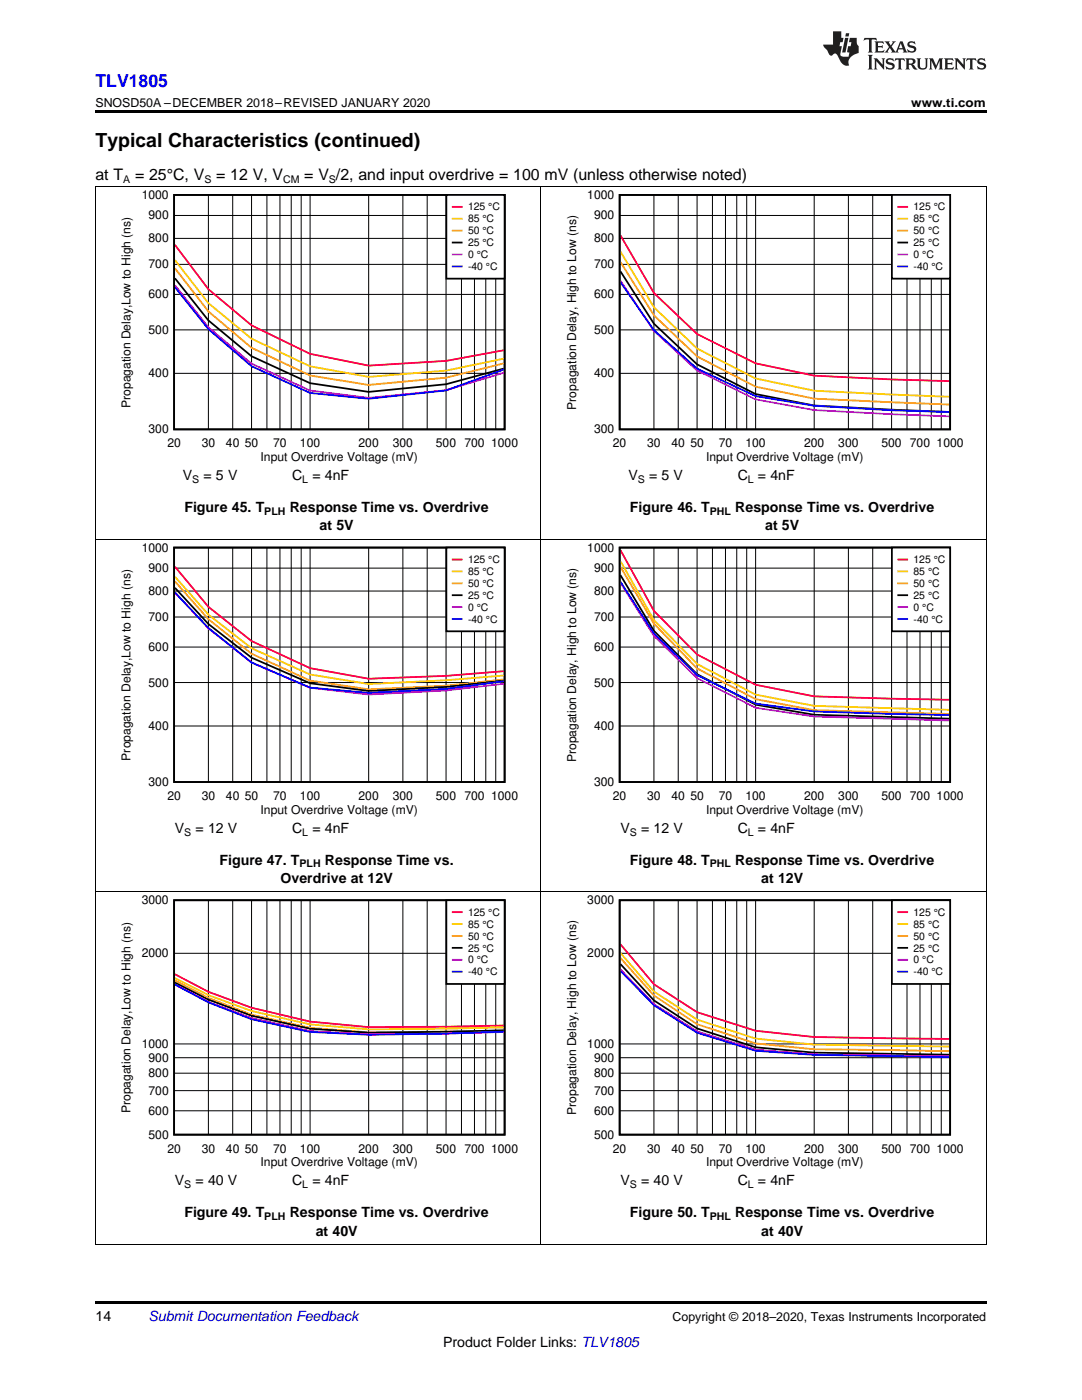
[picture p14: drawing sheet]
<svg xmlns="http://www.w3.org/2000/svg" width="216mm" height="279mm" viewBox="0 0 216 279" stroke-linecap="round" stroke-linejoin="round" font-family="sans-serif">
<defs><g id="words">
<text font-size="3.9" x="19" y="29.3">Typical Characteristics (continued)</text>
<text font-size="3.5" fill="#00f" x="19" y="17.3">TLV1805</text>
<g font-size="3.2">
<text x="19" y="36">at T</text>
<text x="27" y="36">= 25°C, V</text>
<text x="43.1" y="36">= 12 V, V</text>
<text x="60.7" y="36">= V /2, and input overdrive = 100 mV (unless otherwise noted)</text>
</g>
<g font-size="2.8">
<text x="36.5" y="95.8">V</text>
<text x="40.6" y="95.8">= 5 V</text>
<text x="58.3" y="95.8">C</text>
<text x="62.3" y="95.8">= 4nF</text>
<text x="125.4" y="95.8">V</text>
<text x="129.5" y="95.8">= 5 V</text>
<text x="147.2" y="95.8">C</text>
<text x="151.2" y="95.8">= 4nF</text>
<text x="36.8" y="102.2">Figure 45. T</text>
<text x="57.8" y="102.2">Response Time vs. Overdrive</text>
<text x="63.8" y="105.9">at 5V</text>
<text x="125.7" y="102.2">Figure 46. T</text>
<text x="146.7" y="102.2">Response Time vs. Overdrive</text>
<text x="152.7" y="105.9">at 5V</text>
<text x="34.9" y="166.2">V</text>
<text x="39" y="166.2">= 12 V</text>
<text x="58.3" y="166.2">C</text>
<text x="62.3" y="166.2">= 4nF</text>
<text x="123.8" y="166.2">V</text>
<text x="127.9" y="166.2">= 12 V</text>
<text x="147.2" y="166.2">C</text>
<text x="151.2" y="166.2">= 4nF</text>
<text x="43.8" y="172.5">Figure 47. T</text>
<text x="64.8" y="172.5">Response Time vs.</text>
<text x="125.7" y="172.5">Figure 48. T</text>
<text x="146.7" y="172.5">Response Time vs. Overdrive</text>
<text x="56" y="176.2">Overdrive at 12V</text>
<text x="151.9" y="176.2">at 12V</text>
<text x="34.9" y="236.6">V</text>
<text x="39" y="236.6">= 40 V</text>
<text x="58.3" y="236.6">C</text>
<text x="62.3" y="236.6">= 4nF</text>
<text x="123.8" y="236.6">V</text>
<text x="127.9" y="236.6">= 40 V</text>
<text x="147.2" y="236.6">C</text>
<text x="151.2" y="236.6">= 4nF</text>
<text x="36.8" y="242.9">Figure 49. T</text>
<text x="57.8" y="242.9">Response Time vs. Overdrive</text>
<text x="125.7" y="242.9">Figure 50. T</text>
<text x="146.7" y="242.9">Response Time vs. Overdrive</text>
<text x="63" y="246.6">at 40V</text>
<text x="151.9" y="246.6">at 40V</text>
<text x="19" y="263.6">14</text>
<text x="88.4" y="268.9">Product Folder Links: TLV1805</text>
</g>
<text font-size="2.8" fill="#0000c8" x="29.6" y="263.6">Submit Documentation Feedback</text>
<g font-size="2.5">
<text x="19" y="21.4">SNOSD50A –DECEMBER 2018–REVISED JANUARY 2020</text>
<text x="181.8" y="21.4">www.ti.com</text>
<text x="134.2" y="263.6">Copyright © 2018–2020, Texas Instruments Incorporated</text>
</g>
<g font-size="2.4">
<text x="28.3" y="39.7">1000</text>
<text x="117.2" y="39.7">1000</text>
<text x="29.6" y="43.8">900</text>
<text x="118.5" y="43.8">900</text>
<text x="29.6" y="53.6">700</text>
<text x="29.6" y="48.4">800</text>
<text x="118.5" y="53.6">700</text>
<text x="118.5" y="48.4">800</text>
<text x="29.6" y="59.5">600</text>
<text x="118.5" y="59.5">600</text>
<text x="29.6" y="66.6">500</text>
<text x="118.5" y="66.6">500</text>
<text x="29.6" y="75.3">400</text>
<text x="118.5" y="75.3">400</text>
<text x="26.1" y="81.4" transform="rotate(-90 26.1 81.4)">Propagation Delay,Low to High (ns)</text>
<text x="115" y="81.8" transform="rotate(-90 115 81.8)">Propagation Delay, High to Low (ns)</text>
<text x="29.6" y="86.5">300</text>
<text x="33.4" y="89.3">20</text>
<text x="40.2" y="89.3">30</text>
<text x="45.1" y="89.3">40</text>
<text x="48.9" y="89.3">50</text>
<text x="54.5" y="89.3">70</text>
<text x="59.9" y="89.3">100</text>
<text x="71.5" y="89.3">200</text>
<text x="78.4" y="89.3">300</text>
<text x="87" y="89.3">500</text>
<text x="92.7" y="89.3">700</text>
<text x="98" y="89.3">1000</text>
<text x="118.5" y="86.5">300</text>
<text x="122.3" y="89.3">20</text>
<text x="129.1" y="89.3">30</text>
<text x="134" y="89.3">40</text>
<text x="137.8" y="89.3">50</text>
<text x="143.4" y="89.3">70</text>
<text x="148.8" y="89.3">100</text>
<text x="160.4" y="89.3">200</text>
<text x="167.3" y="89.3">300</text>
<text x="175.9" y="89.3">500</text>
<text x="181.6" y="89.3">700</text>
<text x="186.9" y="89.3">1000</text>
<text x="52" y="92">Input Overdrive Voltage (mV)</text>
<text x="140.9" y="92">Input Overdrive Voltage (mV)</text>
<text x="28.3" y="110.1">1000</text>
<text x="117.2" y="110.1">1000</text>
<text x="29.6" y="118.7">800</text>
<text x="29.6" y="114.2">900</text>
<text x="118.5" y="118.7">800</text>
<text x="118.5" y="114.2">900</text>
<text x="29.6" y="123.9">700</text>
<text x="118.5" y="123.9">700</text>
<text x="29.6" y="129.9">600</text>
<text x="118.5" y="129.9">600</text>
<text x="29.6" y="137">500</text>
<text x="118.5" y="137">500</text>
<text x="29.6" y="145.7">400</text>
<text x="118.5" y="145.7">400</text>
<text x="26.1" y="151.8" transform="rotate(-90 26.1 151.8)">Propagation Delay,Low to High (ns)</text>
<text x="115" y="152.1" transform="rotate(-90 115 152.1)">Propagation Delay, High to Low (ns)</text>
<text x="29.6" y="156.9">300</text>
<text x="33.4" y="159.6">20</text>
<text x="40.2" y="159.6">30</text>
<text x="45.1" y="159.6">40</text>
<text x="48.9" y="159.6">50</text>
<text x="54.5" y="159.6">70</text>
<text x="59.9" y="159.6">100</text>
<text x="71.5" y="159.6">200</text>
<text x="78.4" y="159.6">300</text>
<text x="87" y="159.6">500</text>
<text x="92.7" y="159.6">700</text>
<text x="98" y="159.6">1000</text>
<text x="118.5" y="156.9">300</text>
<text x="122.3" y="159.6">20</text>
<text x="129.1" y="159.6">30</text>
<text x="134" y="159.6">40</text>
<text x="137.8" y="159.6">50</text>
<text x="143.4" y="159.6">70</text>
<text x="148.8" y="159.6">100</text>
<text x="160.4" y="159.6">200</text>
<text x="167.3" y="159.6">300</text>
<text x="175.9" y="159.6">500</text>
<text x="181.6" y="159.6">700</text>
<text x="186.9" y="159.6">1000</text>
<text x="52" y="162.4">Input Overdrive Voltage (mV)</text>
<text x="140.9" y="162.4">Input Overdrive Voltage (mV)</text>
<text x="28.3" y="180.5">3000</text>
<text x="117.2" y="180.5">3000</text>
<text x="28.3" y="191">2000</text>
<text x="117.2" y="191">2000</text>
<text x="28.3" y="209.1">1000</text>
<text x="117.2" y="209.1">1000</text>
<text x="29.6" y="215">800</text>
<text x="29.6" y="211.9">900</text>
<text x="118.5" y="215">800</text>
<text x="118.5" y="211.9">900</text>
<text x="29.6" y="218.5">700</text>
<text x="118.5" y="218.5">700</text>
<text x="26.1" y="222.2" transform="rotate(-90 26.1 222.2)">Propagation Delay,Low to High (ns)</text>
<text x="29.6" y="227.2">500</text>
<text x="29.6" y="222.5">600</text>
<text x="115" y="222.5" transform="rotate(-90 115 222.5)">Propagation Delay, High to Low (ns)</text>
<text x="118.5" y="227.2">500</text>
<text x="118.5" y="222.5">600</text>
<text x="33.4" y="230">20</text>
<text x="40.2" y="230">30</text>
<text x="45.1" y="230">40</text>
<text x="48.9" y="230">50</text>
<text x="52" y="232.8">Input Overdrive Voltage (mV)</text>
<text x="54.5" y="230">70</text>
<text x="59.9" y="230">100</text>
<text x="71.5" y="230">200</text>
<text x="78.4" y="230">300</text>
<text x="87" y="230">500</text>
<text x="92.7" y="230">700</text>
<text x="98" y="230">1000</text>
<text x="122.3" y="230">20</text>
<text x="129.1" y="230">30</text>
<text x="134" y="230">40</text>
<text x="137.8" y="230">50</text>
<text x="140.9" y="232.8">Input Overdrive Voltage (mV)</text>
<text x="143.4" y="230">70</text>
<text x="148.8" y="230">100</text>
<text x="160.4" y="230">200</text>
<text x="167.3" y="230">300</text>
<text x="175.9" y="230">500</text>
<text x="181.6" y="230">700</text>
<text x="186.9" y="230">1000</text>
</g>
<g font-size="2.1">
<text x="24.6" y="36.6">A</text>
<text x="40.8" y="36.6">S</text>
<text x="56.5" y="36.6">CM</text>
<text x="65.6" y="36.6">S</text>
<text x="93.4" y="42">125 °C</text>
<text x="93.4" y="44.4">85 °C</text>
<text x="93.4" y="46.8">50 °C</text>
<text x="182.3" y="42">125 °C</text>
<text x="182.3" y="44.4">85 °C</text>
<text x="182.3" y="46.8">50 °C</text>
<text x="93.4" y="49.1">25 °C</text>
<text x="93.4" y="51.5">0 °C</text>
<text x="93.4" y="53.9">-40 °C</text>
<text x="182.3" y="49.1">25 °C</text>
<text x="182.3" y="51.5">0 °C</text>
<text x="182.3" y="53.9">-40 °C</text>
<text x="38.3" y="96.4">S</text>
<text x="60.3" y="96.4">L</text>
<text x="127.2" y="96.4">S</text>
<text x="149.2" y="96.4">L</text>
<text x="52.7" y="102.7">PLH</text>
<text x="141.6" y="102.7">PHL</text>
<text x="93.4" y="112.4">125 °C</text>
<text x="182.3" y="112.4">125 °C</text>
<text x="93.4" y="114.8">85 °C</text>
<text x="93.4" y="117.1">50 °C</text>
<text x="93.4" y="119.5">25 °C</text>
<text x="182.3" y="114.8">85 °C</text>
<text x="182.3" y="117.1">50 °C</text>
<text x="182.3" y="119.5">25 °C</text>
<text x="93.4" y="121.9">0 °C</text>
<text x="93.4" y="124.3">-40 °C</text>
<text x="182.3" y="121.9">0 °C</text>
<text x="182.3" y="124.3">-40 °C</text>
<text x="36.8" y="166.8">S</text>
<text x="60.3" y="166.8">L</text>
<text x="125.7" y="166.8">S</text>
<text x="149.2" y="166.8">L</text>
<text x="59.8" y="173.1">PLH</text>
<text x="141.6" y="173.1">PHL</text>
<text x="93.4" y="182.8">125 °C</text>
<text x="93.4" y="185.1">85 °C</text>
<text x="182.3" y="182.8">125 °C</text>
<text x="182.3" y="185.1">85 °C</text>
<text x="93.4" y="187.5">50 °C</text>
<text x="93.4" y="189.9">25 °C</text>
<text x="182.3" y="187.5">50 °C</text>
<text x="182.3" y="189.9">25 °C</text>
<text x="93.4" y="192.3">0 °C</text>
<text x="93.4" y="194.7">-40 °C</text>
<text x="182.3" y="192.3">0 °C</text>
<text x="182.3" y="194.7">-40 °C</text>
<text x="36.8" y="237.1">S</text>
<text x="60.3" y="237.1">L</text>
<text x="125.7" y="237.1">S</text>
<text x="149.2" y="237.1">L</text>
<text x="52.7" y="243.5">PLH</text>
<text x="141.6" y="243.5">PHL</text>
</g>
</g></defs>
<path d="M19 248.4h.2zM196.7 248.4h.1zM19 259.7h177.8v.5h-177.8z" fill="#000"/>
<path d="M19.1 178v70.4M107.9 178v70.4M196.8 178v70.4M19 248.3h177.8" fill="none" stroke="#000" stroke-width=".2"/>
<path d="M23.7 178.7h79.6v54.7h-79.6z" fill-rule="evenodd" fill="#fff"/>
<path d="M34.7 179.7h66v46.7h-66zM34.9 196.1l6.7 3.4 8.6 3.2 11.7 2.6 11.7 .8 26.9-.5" fill="none" stroke="#000" stroke-width=".35"/>
<g fill="none" stroke="#000" stroke-width=".2">
<path d="M41.6 179.7v46.8M46.4 179.7v46.8M50.2 179.7v46.8M53.3 179.7v46.8M55.9 179.7v46.8M58.1 179.7v46.8M60.1 179.7v46.8M61.9 179.7v46.8M73.6 179.7v46.8M80.4 179.7v46.8M85.2 179.7v46.8M89 179.7v46.8"/>
<path d="M92.1 179.7v46.8M94.7 179.7v46.8M96.9 179.7v46.8M98.9 179.7v46.8M34.7 190.3h66M34.7 217.7h66M34.7 214.2h66M34.7 211.1h66M34.7 208.3h66M34.7 221.7h66"/>
</g>
<path d="M34.9 194.4l6.7 3.5 8.6 3.2 11.7 2.8 11.7 1.1 15.4-.1 11.5-.2" fill="none" stroke="#f00" stroke-width=".35"/>
<path d="M34.9 195.2l6.7 3.4 8.6 3.2 11.7 2.6 11.7 1 26.9-.3" fill="none" stroke="#fc0" stroke-width=".35"/>
<path d="M34.9 195.6l6.7 3.6 8.6 3.3 11.7 2.6 11.7 .9 26.9-.3" fill="none" stroke="#f90" stroke-width=".35"/>
<path d="M34.9 196.5l6.7 3.5 8.6 3.2 11.7 2.6 11.7 .7 26.9-.5" fill="none" stroke="#f0f" stroke-width=".35"/>
<path d="M34.9 196.5l6.7 3.5 8.6 3.4 11.7 2.5 11.7 .6 15.4-.2 11.5-.4" fill="none" stroke="#00f" stroke-width=".35"/>
<path d="M89.1 179.7h11.6v16.7h-11.6z" fill-rule="evenodd" fill="#fff"/>
<path d="M89.1 179.7h11.6v16.7h-11.6zM90.3 189.2h1.8" fill="none" stroke="#000" stroke-width=".35"/>
<path d="M90.3 182h1.8" fill="none" stroke="#f00" stroke-width=".35"/>
<path d="M90.3 184.4h1.8" fill="none" stroke="#fc0" stroke-width=".35"/>
<path d="M90.3 186.8h1.8" fill="none" stroke="#f90" stroke-width=".35"/>
<path d="M90.3 191.5h1.8" fill="none" stroke="#f0f" stroke-width=".35"/>
<path d="M90.3 193.9h1.8" fill="none" stroke="#00f" stroke-width=".35"/>
<path d="M112.6 178.7h79.6v54.7h-79.6z" fill-rule="evenodd" fill="#fff"/>
<path d="M123.6 179.7h66v46.7h-66zM123.8 192.4l6.7 7.3 8.6 5.5 11.7 3.8 11.7 1.1 26.9 .4" fill="none" stroke="#000" stroke-width=".35"/>
<g fill="none" stroke="#000" stroke-width=".2">
<path d="M130.5 179.7v46.8M135.3 179.7v46.8M139.1 179.7v46.8M142.2 179.7v46.8M144.8 179.7v46.8M147 179.7v46.8M149 179.7v46.8M150.8 179.7v46.8M162.5 179.7v46.8M169.3 179.7v46.8M174.1 179.7v46.8M177.9 179.7v46.8"/>
<path d="M181 179.7v46.8M183.6 179.7v46.8M185.8 179.7v46.8M187.8 179.7v46.8M123.6 190.3h66M123.6 217.7h66M123.6 214.2h66M123.6 211.1h66M123.6 208.3h66M123.6 221.7h66"/>
</g>
<path d="M123.8 188.5l6.7 7.9 8.6 5.6 11.7 3.7 11.7 1.3 26.9 .3" fill="none" stroke="#f00" stroke-width=".35"/>
<path d="M123.8 190.2l6.7 7.7 8.6 5.6 11.7 3.8 11.7 1.2 26.9 .4" fill="none" stroke="#fc0" stroke-width=".35"/>
<path d="M123.8 191.2l6.7 7.5 8.6 5.7 11.7 3.8 11.7 1.2 26.9 .4" fill="none" stroke="#f90" stroke-width=".35"/>
<path d="M123.8 193.5l6.7 6.9 8.6 5.4 11.7 3.7 11.7 1 26.9 .4" fill="none" stroke="#f0f" stroke-width=".35"/>
<path d="M123.8 193.7l6.7 6.9 8.6 5.5 11.7 3.6 11.7 .8 26.9 .5" fill="none" stroke="#00f" stroke-width=".35"/>
<path d="M178 179.7h11.6v16.7h-11.6z" fill-rule="evenodd" fill="#fff"/>
<path d="M178 179.7h11.6v16.7h-11.6zM179.2 189.2h1.8" fill="none" stroke="#000" stroke-width=".35"/>
<path d="M179.2 182h1.8" fill="none" stroke="#f00" stroke-width=".35"/>
<path d="M179.2 184.4h1.8" fill="none" stroke="#fc0" stroke-width=".35"/>
<path d="M179.2 186.8h1.8" fill="none" stroke="#f90" stroke-width=".35"/>
<path d="M179.2 191.5h1.8" fill="none" stroke="#f0f" stroke-width=".35"/>
<path d="M179.2 193.9h1.8" fill="none" stroke="#00f" stroke-width=".35"/>
<path d="M19.1 107.6v70.4M107.9 107.6v70.4M196.8 107.6v70.4M19 178h177.8" fill="none" stroke="#000" stroke-width=".2"/>
<path d="M23.7 108.3h79.6v54.7h-79.6z" fill-rule="evenodd" fill="#fff"/>
<path d="M34.7 109.3h66v46.8h-66zM34.9 117.3l6.7 7.2 8.6 6.8 11.7 5.1 11.7 1.5 15.4-.8 11.5-1.3" fill="none" stroke="#000" stroke-width=".35"/>
<g fill="none" stroke="#000" stroke-width=".2">
<path d="M34.7 118h66M34.7 113.4h66M41.6 109.3v46.8M46.4 109.3v46.8M50.2 109.3v46.8M53.3 109.3v46.8M55.9 109.3v46.8M58.1 109.3v46.8M60.1 109.3v46.8M61.9 109.3v46.8M73.6 109.3v46.8M80.4 109.3v46.8"/>
<path d="M85.2 109.3v46.8M89 109.3v46.8M92.1 109.3v46.8M94.7 109.3v46.8M96.9 109.3v46.8M98.9 109.3v46.8M34.7 136.2h66M34.7 129.1h66M34.7 123.1h66M34.7 144.9h66"/>
</g>
<path d="M34.9 113.1l6.7 8 8.6 6.8 11.7 5.4 11.7 2.2 15.4-.6 11.5-.9" fill="none" stroke="#f00" stroke-width=".35"/>
<path d="M34.9 115.1l6.7 7.6 8.6 6.7 11.7 5.2 11.7 1.9 15.4-.7 11.5-1" fill="none" stroke="#fc0" stroke-width=".35"/>
<path d="M34.9 116l6.7 7.6 8.6 6.9 11.7 5.3 11.7 1.8 15.4-.8 11.5-1.2" fill="none" stroke="#f90" stroke-width=".35"/>
<path d="M34.9 118.2l6.7 7.2 8.6 6.8 11.7 5.1 11.7 1.3 15.4-.8 11.5-1.3" fill="none" stroke="#f0f" stroke-width=".35"/>
<path d="M34.9 118.3l6.7 7 8.6 6.9 11.7 5 11.7 1.1 15.4-.8 11.5-1.5" fill="none" stroke="#00f" stroke-width=".35"/>
<path d="M89.1 109.3h11.6v16.7h-11.6z" fill-rule="evenodd" fill="#fff"/>
<path d="M89.1 109.3h11.6v16.7h-11.6zM90.3 118.8h1.8" fill="none" stroke="#000" stroke-width=".35"/>
<path d="M90.3 111.7h1.8" fill="none" stroke="#f00" stroke-width=".35"/>
<path d="M90.3 114h1.8" fill="none" stroke="#fc0" stroke-width=".35"/>
<path d="M90.3 116.4h1.8" fill="none" stroke="#f90" stroke-width=".35"/>
<path d="M90.3 121.2h1.8" fill="none" stroke="#f0f" stroke-width=".35"/>
<path d="M90.3 123.5h1.8" fill="none" stroke="#00f" stroke-width=".35"/>
<path d="M112.6 108.3h79.6v54.7h-79.6z" fill-rule="evenodd" fill="#fff"/>
<path d="M123.6 109.3h66v46.8h-66zM123.8 114.8l6.7 11.1 8.6 8.6 11.7 6.1 11.7 2 26.9 .8" fill="none" stroke="#000" stroke-width=".35"/>
<g fill="none" stroke="#000" stroke-width=".2">
<path d="M123.6 118h66M123.6 113.4h66M130.5 109.3v46.8M135.3 109.3v46.8M139.1 109.3v46.8M142.2 109.3v46.8M144.8 109.3v46.8M147 109.3v46.8M149 109.3v46.8M150.8 109.3v46.8M162.5 109.3v46.8M169.3 109.3v46.8"/>
<path d="M174.1 109.3v46.8M177.9 109.3v46.8M181 109.3v46.8M183.6 109.3v46.8M185.8 109.3v46.8M187.8 109.3v46.8M123.6 136.2h66M123.6 129.1h66M123.6 123.1h66M123.6 144.9h66"/>
</g>
<path d="M123.8 109.8l6.7 12.1 8.6 8.7 11.7 6.1 11.7 2.3 26.9 .7" fill="none" stroke="#f00" stroke-width=".35"/>
<path d="M123.8 112l6.7 11.7 8.6 8.8 11.7 6.1 11.7 2.3 26.9 .8" fill="none" stroke="#fc0" stroke-width=".35"/>
<path d="M123.8 113.1l6.7 11.4 8.6 8.9 11.7 6.1 11.7 2.2 26.9 .8" fill="none" stroke="#f90" stroke-width=".35"/>
<path d="M123.8 116.3l6.7 10.6 8.6 8.4 11.7 6 11.7 1.7 26.9 .8" fill="none" stroke="#f0f" stroke-width=".35"/>
<path d="M123.8 116.1l6.7 10.3 8.6 8.3 11.7 5.7 11.7 1.6 26.9 .7" fill="none" stroke="#00f" stroke-width=".35"/>
<path d="M178 109.3h11.6v16.7h-11.6z" fill-rule="evenodd" fill="#fff"/>
<path d="M178 109.3h11.6v16.7h-11.6zM179.2 118.8h1.8" fill="none" stroke="#000" stroke-width=".35"/>
<path d="M179.2 111.7h1.8" fill="none" stroke="#f00" stroke-width=".35"/>
<path d="M179.2 114h1.8" fill="none" stroke="#fc0" stroke-width=".35"/>
<path d="M179.2 116.4h1.8" fill="none" stroke="#f90" stroke-width=".35"/>
<path d="M179.2 121.2h1.8" fill="none" stroke="#f0f" stroke-width=".35"/>
<path d="M179.2 123.5h1.8" fill="none" stroke="#00f" stroke-width=".35"/>
<path d="M19.1 37.2v70.4M107.9 37.2v70.4M196.8 37.2v70.4M19 107.6h177.8" fill="none" stroke="#000" stroke-width=".2"/>
<path d="M23.7 37.9h79.6v54.7h-79.6z" fill-rule="evenodd" fill="#fff"/>
<path d="M34.7 38.9h66v46.8h-66zM34.9 55.5l6.7 8.4 8.6 7.2 11.7 5.4 11.7 1.7 15.4-1.5 11.5-3.1" fill="none" stroke="#000" stroke-width=".35"/>
<g fill="none" stroke="#000" stroke-width=".2">
<path d="M41.6 38.9v46.8M46.4 38.9v46.8M50.2 38.9v46.8M53.3 38.9v46.8M55.9 38.9v46.8M58.1 38.9v46.8M60.1 38.9v46.8M61.9 38.9v46.8M73.6 38.9v46.8M80.4 38.9v46.8M85.2 38.9v46.8M89 38.9v46.8"/>
<path d="M92.1 38.9v46.8M94.7 38.9v46.8M96.9 38.9v46.8M98.9 38.9v46.8M34.7 58.8h66M34.7 52.8h66M34.7 47.6h66M34.7 43h66M34.7 74.5h66M34.7 65.8h66"/>
</g>
<path d="M34.9 48.9l6.7 8.8 8.6 7.2 11.7 5.7 11.7 2.4 15.4-1 11.5-2.1" fill="none" stroke="#f00" stroke-width=".35"/>
<path d="M34.9 51.9l6.7 8.6 8.6 7.1 11.7 5.5 11.7 2.1 15.4-1.2 11.5-2.4" fill="none" stroke="#fc0" stroke-width=".35"/>
<path d="M34.9 53.5l6.7 8.6 8.6 7.3 11.7 5.5 11.7 1.9 15.4-1.4 11.5-2.9" fill="none" stroke="#f90" stroke-width=".35"/>
<path d="M34.9 56.9l6.7 8.4 8.6 7.3 11.7 5.3 11.7 1.5 15.4-1.5 11.5-3.5" fill="none" stroke="#f0f" stroke-width=".35"/>
<path d="M34.9 57.3l6.7 8.4 8.6 7.4 11.7 5.3 11.7 1.2 15.4-1.7 11.5-4.1" fill="none" stroke="#00f" stroke-width=".35"/>
<path d="M89.1 38.9h11.6v16.7h-11.6z" fill-rule="evenodd" fill="#fff"/>
<path d="M89.1 38.9h11.6v16.7h-11.6zM90.3 48.4h1.8" fill="none" stroke="#000" stroke-width=".35"/>
<path d="M90.3 41.3h1.8" fill="none" stroke="#f00" stroke-width=".35"/>
<path d="M90.3 43.7h1.8" fill="none" stroke="#fc0" stroke-width=".35"/>
<path d="M90.3 46h1.8" fill="none" stroke="#f90" stroke-width=".35"/>
<path d="M90.3 50.8h1.8" fill="none" stroke="#f0f" stroke-width=".35"/>
<path d="M90.3 53.2h1.8" fill="none" stroke="#00f" stroke-width=".35"/>
<path d="M112.6 37.9h79.6v54.7h-79.6z" fill-rule="evenodd" fill="#fff"/>
<path d="M123.6 38.9h66v46.8h-66zM123.8 54.2l6.7 10.4 8.6 8.1 11.7 5.9 11.7 2.3 26.9 1.3" fill="none" stroke="#000" stroke-width=".35"/>
<g fill="none" stroke="#000" stroke-width=".2">
<path d="M130.5 38.9v46.8M135.3 38.9v46.8M139.1 38.9v46.8M142.2 38.9v46.8M144.8 38.9v46.8M147 38.9v46.8M149 38.9v46.8M150.8 38.9v46.8M162.5 38.9v46.8M169.3 38.9v46.8M174.1 38.9v46.8M177.9 38.9v46.8"/>
<path d="M181 38.9v46.8M183.6 38.9v46.8M185.8 38.9v46.8M187.8 38.9v46.8M123.6 58.8h66M123.6 52.8h66M123.6 47.6h66M123.6 43h66M123.6 74.5h66M123.6 65.8h66"/>
</g>
<path d="M123.8 47l6.7 11.5 8.6 8.2 11.7 5.8 11.7 2.5 15.4 .7 11.5 .4" fill="none" stroke="#f00" stroke-width=".35"/>
<path d="M123.8 50.2l6.7 11.1 8.6 8.3 11.7 5.9 11.7 2.5 26.9 1.2" fill="none" stroke="#fc0" stroke-width=".35"/>
<path d="M123.8 52.3l6.7 10.6 8.6 8.2 11.7 6.1 11.7 2.4 26.9 1.1" fill="none" stroke="#f90" stroke-width=".35"/>
<path d="M123.8 56l6.7 10 8.6 7.9 11.7 5.8 11.7 2.1 15.4 .9 11.5 .4" fill="none" stroke="#f0f" stroke-width=".35"/>
<path d="M123.8 56.3l6.7 9.6 8.6 7.7 11.7 5.5 11.7 1.9 15.4 .9 11.5 .3" fill="none" stroke="#00f" stroke-width=".35"/>
<path d="M178 38.9h11.6v16.7h-11.6z" fill-rule="evenodd" fill="#fff"/>
<path d="M178 38.9h11.6v16.7h-11.6zM179.2 48.4h1.8" fill="none" stroke="#000" stroke-width=".35"/>
<path d="M179.2 41.3h1.8" fill="none" stroke="#f00" stroke-width=".35"/>
<path d="M179.2 43.7h1.8" fill="none" stroke="#fc0" stroke-width=".35"/>
<path d="M179.2 46h1.8" fill="none" stroke="#f90" stroke-width=".35"/>
<path d="M179.2 50.8h1.8" fill="none" stroke="#f0f" stroke-width=".35"/>
<path d="M179.2 53.2h1.8" fill="none" stroke="#00f" stroke-width=".35"/>
<path d="M19 37.2h177.8" fill="none" stroke="#000" stroke-width=".2"/>
<path d="M19 22h177.8v.5h-177.8z" fill="#000"/>
<g fill="#231f20">
<path d="M172.5 7.6l-.1 .5 .4-.2h.6v.1v2.1l-.2 .4h.9l-.2-.4v-2.1l.1-.1h.5l.5 .2-.2-.5zM174.5 8.3l.2 .3v1.5l-.2 .4h1.8l.2-.6a1.04 1.04 0 0 1-1.3 .2v-.7h.6l.3 .2v-.6l-.3 .2h-.6v-.6l.8-.1 .4 .3-.2-.5zM176.5 8.3l.9 1.1-.9 1.1h.8l-.2-.2 .4-.7 .5 .7-.2 .2h1.5l-.2-.2 .2-.4h.9l.1 .4-.2 .2h1l-.3-.3-.7-1.9h-.5l-.9 2-.8-1 .9-1h-.8l.1 .3-.4 .5-.3-.6 .1-.2zM179.7 8.6l.4 1h-.7zM181.3 8.4a.63 .63 0 0 0-.2 .7 .63 .63 0 0 0 .6 .4l.6 .2 .1 .2a.75 .75 0 0 1-.7 .4 .75 .75 0 0 1-.6-.5l.1 .7 .1-.1a1.11 1.11 0 0 0 1.5-.6 1.13 1.13 0 0 0-1.2-.8l-.1-.4a1.04 1.04 0 0 1 1.2 .2l-.2-.5-.2 .1-.4-.2zM173.2 10.9l.2 .4v2.2l-.2 .4h1l-.3-.4v-2.2l.3-.4zM174.3 11.6l.3 .4v1.5l-.3 .4h.8l-.2-.4v-1.3l1.5 1.7v-1.9l.2-.4h-.7l.2 .4v.9l-1.1-1.3zM177 11.8a.62 .62 0 0 0-.2 .7 .62 .62 0 0 0 .6 .4l.6 .1 .1 .3a.76 .76 0 0 1-.7 .3 .76 .76 0 0 1-.7-.4l.2 .7 .1-.1a1.11 1.11 0 0 0 1.5-.6 1.13 1.13 0 0 0-1.2-.8l-.1-.4a1.04 1.04 0 0 1 1.2 .2l-.2-.6-.2 .1-.5-.1zM178.7 11.6l-.2 .6a.61 .61 0 0 1 .8-.3v1.6l-.2 .4h.9l-.2-.4v-1.6a.63 .63 0 0 1 .7 .3l-.1-.6zM180.6 11.6l.3 .4v1.5l-.3 .4h1l-.2-.2-.1-.8 .6 .2a.76 .76 0 0 0 1.2 .7l-1-1a.58 .58 0 0 0 .6-.5 .58 .58 0 0 0-.5-.6zM181.4 11.9h.1a.45 .45 0 0 1 .5 .1 .45 .45 0 0 1 .1 .5l-.8 .2zM182.9 11.6l.2 .2a2.17 2.17 0 0 0 .3 1.9 .99 .99 0 0 0 1.6-.6v-1.1l.2-.4h-.7l.2 .2a1.92 1.92 0 0 1-.2 1.8 .6 .6 0 0 1-.9-.5v-1.1l.2-.4zM185.4 11.6l.2 .4v1.5l-.2 .4h.7l-.2-.4v-1.4l.8 1.8 .8-1.8v1.4l-.2 .4h.9l-.2-.4v-1.5l.2-.4h-.8l-.6 1.5-.6-1.5zM188.4 11.6l.2 .4v1.5l-.2 .4h1.8l.1-.6a1.04 1.04 0 0 1-1.2 .1v-.6h.5l.4 .2v-.6l-.4 .2h-.5v-.7h.8l.3 .3-.1-.6zM190.5 11.6l.2 .4v1.5l-.2 .4h.7l-.2-.4v-1.3l1.5 1.7v-1.9l.2-.4h-.7l.2 .4v.9l-1.1-1.3zM192.9 11.6l-.1 .6a.61 .61 0 0 1 .7-.3l.1 1.6-.3 .4h1l-.3-.4 .1-1.6a.63 .63 0 0 1 .7 .3l-.1-.6zM195.2 11.8a.62 .62 0 0 0-.2 .7 .62 .62 0 0 0 .6 .4l.6 .1 .1 .3a.76 .76 0 0 1-.7 .3 .76 .76 0 0 1-.6-.4l.1 .7 .1-.1a1.11 1.11 0 0 0 1.6-.6 1.13 1.13 0 0 0-1.3-.8l-.1-.4a1.04 1.04 0 0 1 1.2 .2l-.1-.6-.2 .1-.5-.1z"/>
<path d="M166.2 6.3v2.6h-1.9v.4l.8 .9a.91 .91 0 0 0 1 .8 .56 .56 0 0 1 .5-.3 .56 .56 0 0 1 .5 .3l.4 .8a1.53 1.53 0 0 0 1.9 1.2 1.54 1.54 0 0 1 1-2.1l.9-.3v-1.4a1.52 1.52 0 0 1-.4-1.6h-1.3l-.2 .8h.5l-.2 .8h-.5l-.1 1v.2l.4 .1-.2 .8a1.93 1.93 0 0 1-1.6-.3l.3-1.8h-.5l.2-.8h.4l.2-.8h-.4v-1.3zM168.6 7.6l-.6 2.9h.7l.6-2.9zM168.8 6.6l-.1 .7h.6l.2-.7z"/>
</g>
<use href="#words"/>
</svg>
